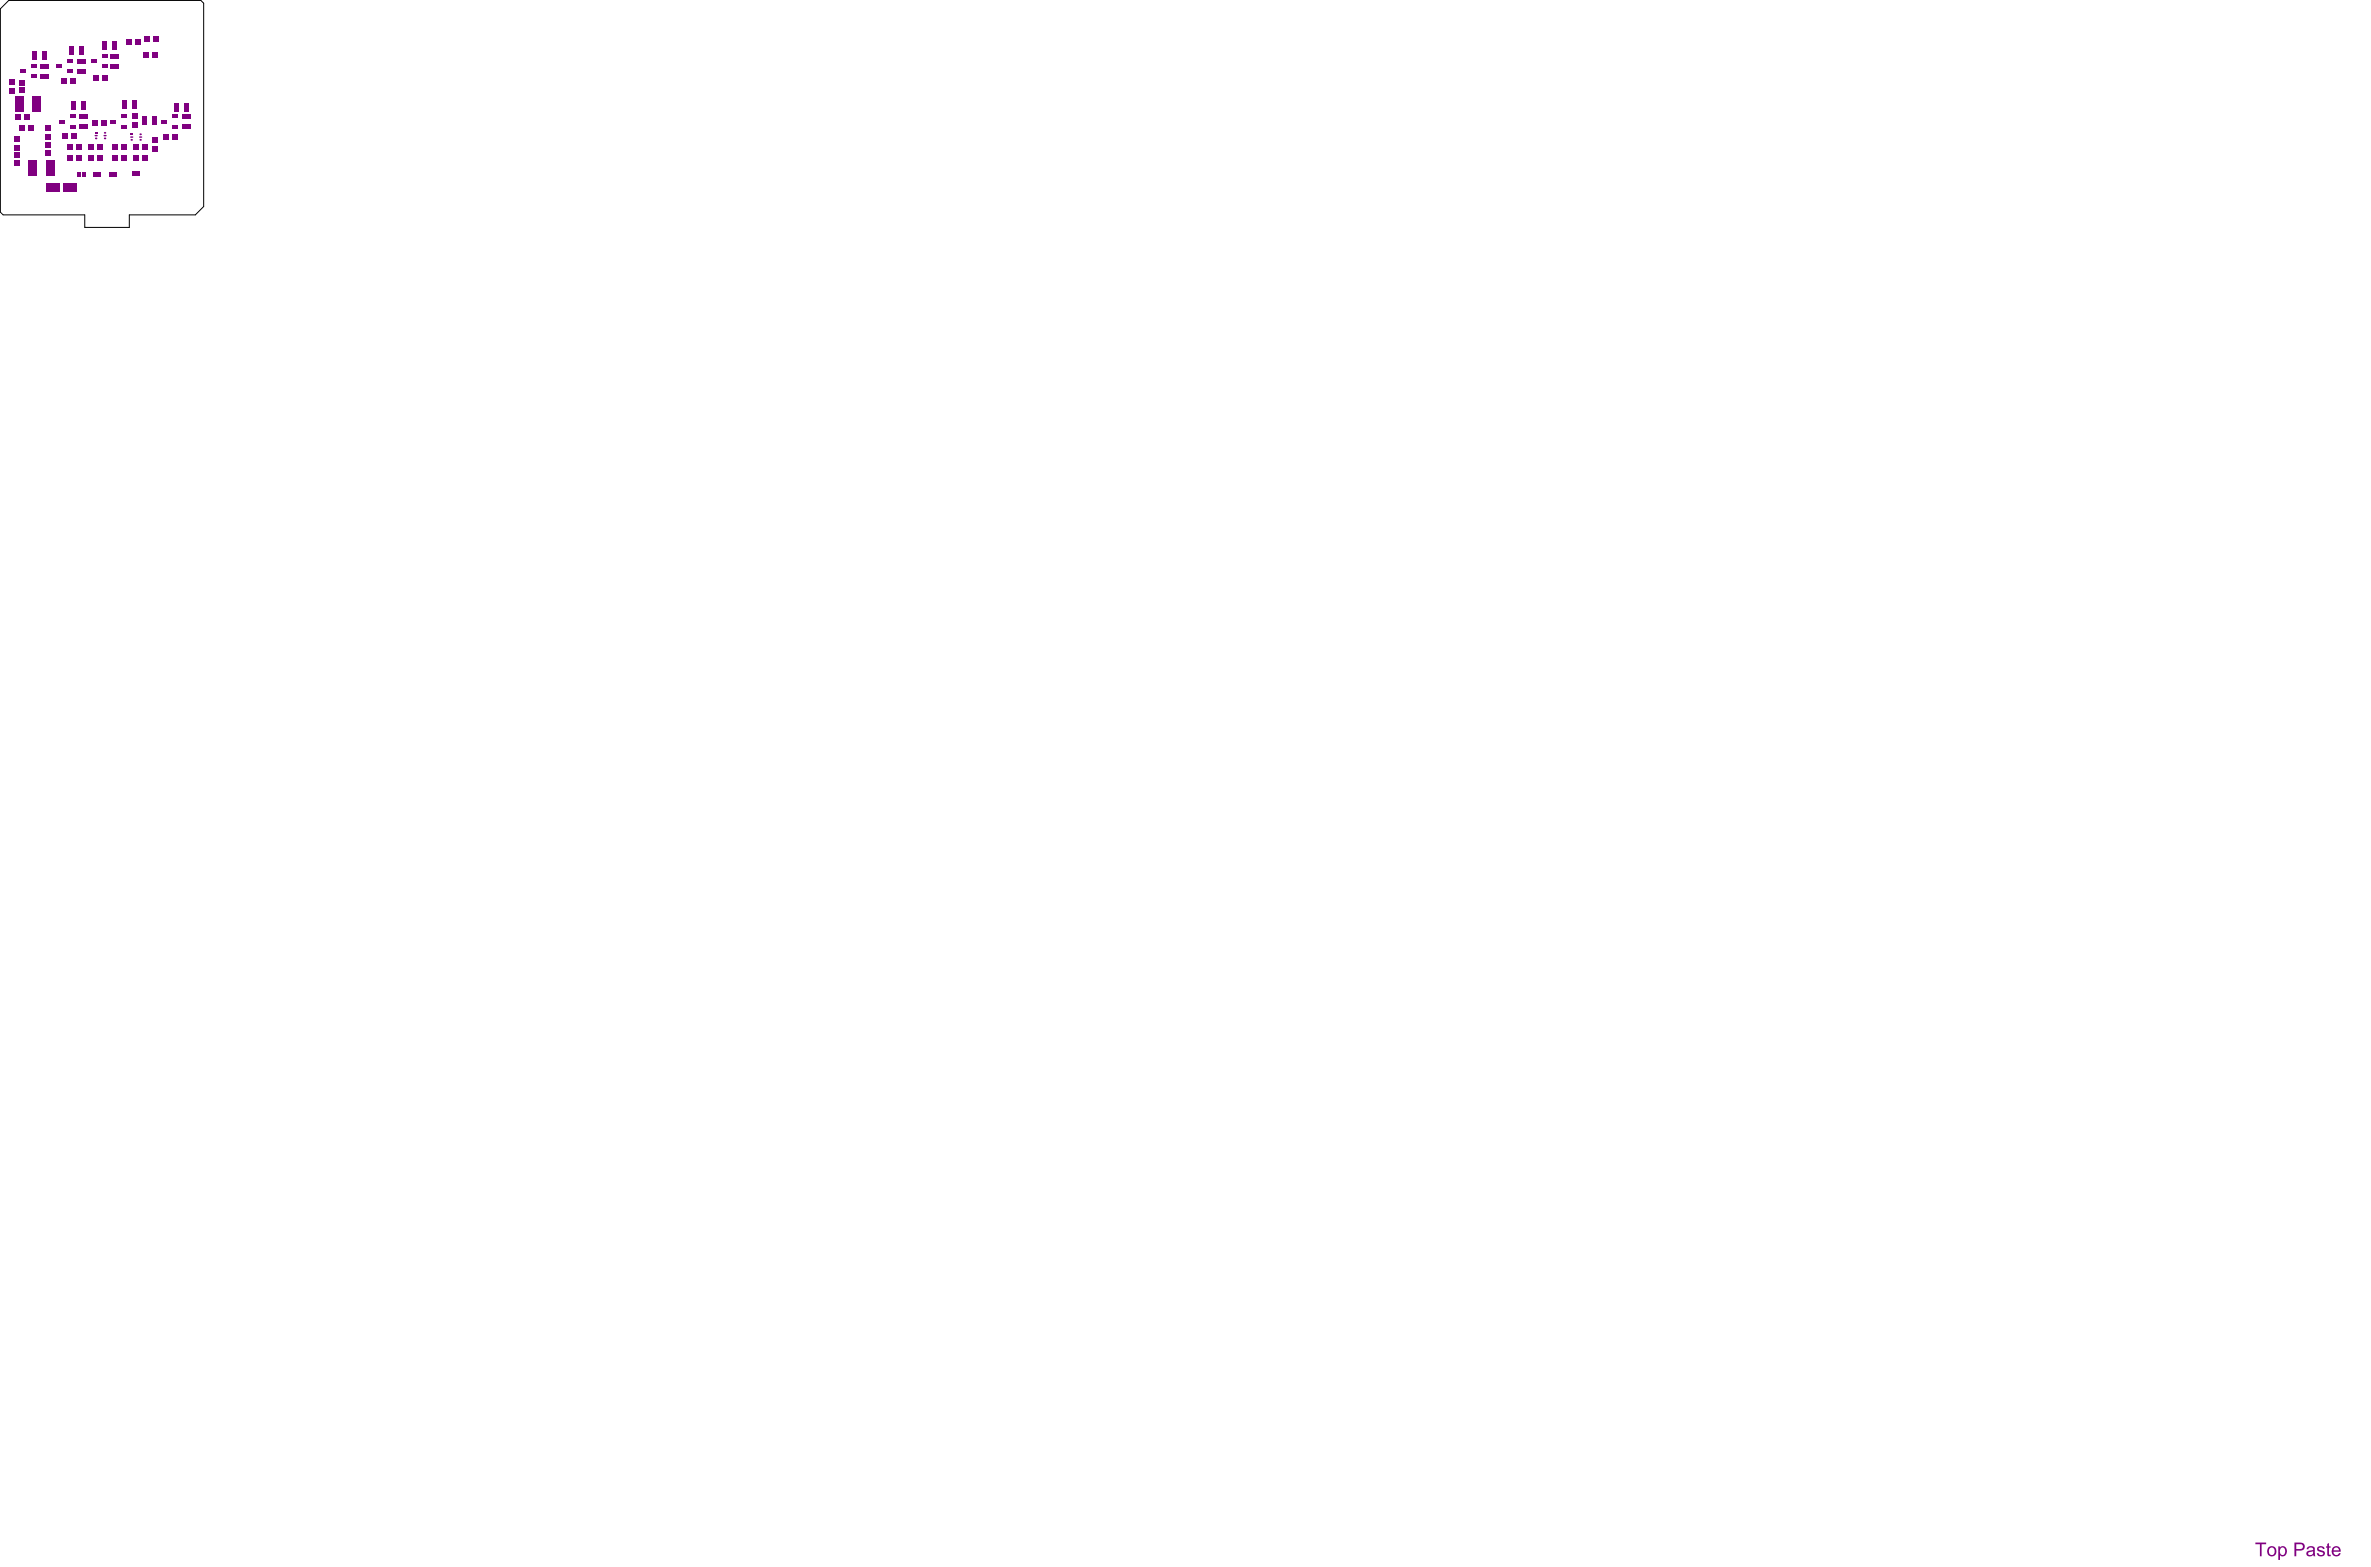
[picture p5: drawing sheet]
<svg xmlns="http://www.w3.org/2000/svg" width="1416mm" height="936mm" viewBox="0 0 1416 936" stroke-linecap="round" stroke-linejoin="round" font-family="sans-serif">
<path d="M0 5l5-5h115l2 2v121l-5 5h-40v8h-26v-8h-49l-2-1z" fill="none" stroke="#000" stroke-width=".6"/>
<g fill="#800080">
<path d="M1347 921h6v1h-2v7h-1v-7h-3z"/>
<path d="M1384 924l3-1 1 2h-1l-1-1h-1v1l3 1 1 1-1 2h-2a2 2 0 0 1-2-2h1v1h2a1 1 0 0 0 0-1 1 1 0 0 0-1 0l-2-1z"/>
<path d="M1390 922l1-1v2h1v1h-1v4h1v1h-2v-5h-1v-1h1z"/>
<path d="M1355 924l2-1 2 1 1 3-2 2h-2l-1-1-1-2zM1356 924l-1 2a1.9 1.9 0 0 0 3 2 1.9 1.9 0 0 0 0-3l-1-1z"/>
<path d="M1361 923h1v1l1-1h1l2 3v2l-1 1h-2h-1v2h-1zM1362 925v1v2h2l1-2-1-1-1-1z"/>
<path d="M1370 921h5l1 2v2l-5 1v3h-1zM1371 922v3h3a1.5 1.5 0 0 0 1-2 1.5 1.5 0 0 0-2-1z"/>
<path d="M1378 924l2-1 2 1 1 5h-1v-1l-3 1a1.9 1.9 0 0 1-1-2 1.9 1.9 0 0 1 2-1l2-1-1-1h-1l-1 1h-1zM1379 927v1h2a1 1 0 0 0 0-2 .9 .9 0 0 0-1 1z"/>
<path d="M1393 924l2-1 2 1 1 2h-4l1 2h1l1-1h1l-1 2h-2l-2-1v-2zM1394 924v2l3-1a1.7 1.7 0 0 0-1-1 1.7 1.7 0 0 0-2 0z"/>
</g>
<g fill="#800080">
<path d="M14 68h4v4h-4z" fill-rule="evenodd"/>
<path d="M27 80h3v3h-3z" fill-rule="evenodd"/>
<path d="M27 75h3v3h-3z" fill-rule="evenodd"/>
<path d="M42 75h3v2h-3z" fill-rule="evenodd"/>
<path d="M42 68h3v2h-3z" fill-rule="evenodd"/>
<path d="M43 61h2v5h-2z" fill-rule="evenodd"/>
<path d="M42 47h3v3h-3z" fill-rule="evenodd"/>
<path d="M40 42h3v2h-3z" fill-rule="evenodd"/>
<path d="M40 35h3v2h-3z" fill-rule="evenodd"/>
<path d="M47 103h1v3h-1z" fill-rule="evenodd"/>
<path d="M49 103h2v3h-2z" fill-rule="evenodd"/>
<path d="M49 61h2v5h-2z" fill-rule="evenodd"/>
<path d="M56 103h1v2h-1z" fill-rule="evenodd"/>
</g>
<path d="M57 83h1" fill="none" stroke="#800080" stroke-width="1.1"/>
<path d="M57 81h1" fill="none" stroke="#800080" stroke-width=".83"/>
<path d="M54 35h3v2h-3z" fill-rule="evenodd" fill="#800080"/>
<path d="M62 81h1" fill="none" stroke="#800080" stroke-width=".83"/>
<path d="M63 83h.1" fill="none" stroke="#800080" stroke-width="1.1"/>
<path d="M68 103h2v3h-2z" fill-rule="evenodd" fill="#800080"/>
<path d="M78 84h1" fill="none" stroke="#800080" stroke-width="1.1"/>
<g fill="#800080">
<path d="M73 60h3v5h-3z" fill-rule="evenodd"/>
<path d="M82 102h2v3h-2z" fill-rule="evenodd"/>
</g>
<path d="M83 82h2" fill="none" stroke="#800080" stroke-width=".83"/>
<path d="M84 84h.1" fill="none" stroke="#800080" stroke-width="1.1"/>
<g fill="#800080">
<path d="M103 80h3v4h-3z" fill-rule="evenodd"/>
<path d="M103 75h3v2h-3z" fill-rule="evenodd"/>
<path d="M103 68h3v2h-3z" fill-rule="evenodd"/>
<path d="M19 57h6v10h-6z" fill-rule="evenodd"/>
<path d="M19 30h3v5h-3z" fill-rule="evenodd"/>
<path d="M27 85h3v3h-3z" fill-rule="evenodd"/>
<path d="M27 90h3v3h-3z" fill-rule="evenodd"/>
<path d="M36 72h3v2h-3z" fill-rule="evenodd"/>
<path d="M34 38h3v2h-3z" fill-rule="evenodd"/>
<path d="M40 86h3v3h-3z" fill-rule="evenodd"/>
<path d="M40 93h3v3h-3z" fill-rule="evenodd"/>
<path d="M53 86h3v3h-3z" fill-rule="evenodd"/>
<path d="M53 93h3v3h-3z" fill-rule="evenodd"/>
<path d="M55 72h3v3h-3z" fill-rule="evenodd"/>
<path d="M57 79h1v1h-1z" fill-rule="evenodd"/>
<path d="M56 45h3v3h-3z" fill-rule="evenodd"/>
<path d="M60 72h4v3h-4z" fill-rule="evenodd"/>
</g>
<path d="M63 79h.1" fill="none" stroke="#800080" stroke-width="1.1"/>
<g fill="#800080">
<path d="M61 32h3v2h-3z" fill-rule="evenodd"/>
<path d="M61 39h3v2h-3z" fill-rule="evenodd"/>
<path d="M61 45h3v3h-3z" fill-rule="evenodd"/>
<path d="M67 93h3v3h-3z" fill-rule="evenodd"/>
<path d="M67 86h3v3h-3z" fill-rule="evenodd"/>
<path d="M78 80h1v1h-1z" fill-rule="evenodd"/>
<path d="M75 23h4v4h-4z" fill-rule="evenodd"/>
</g>
<path d="M84 80h.1" fill="none" stroke="#800080" stroke-width="1.1"/>
<g fill="#800080">
<path d="M81 23h3v4h-3z" fill-rule="evenodd"/>
<path d="M96 72h3v2h-3z" fill-rule="evenodd"/>
<path d="M110 62h3v5h-3z" fill-rule="evenodd"/>
<path d="M41 28h3v5h-3z" fill-rule="evenodd"/>
<path d="M47 28h3v5h-3z" fill-rule="evenodd"/>
<path d="M61 25h3v4h-3z" fill-rule="evenodd"/>
<path d="M67 25h3v4h-3z" fill-rule="evenodd"/>
<path d="M9 96h3v3h-3z" fill-rule="evenodd"/>
<path d="M9 81h3v3h-3z" fill-rule="evenodd"/>
<path d="M12 75h3v3h-3z" fill-rule="evenodd"/>
<path d="M17 75h3v3h-3z" fill-rule="evenodd"/>
<path d="M9 68h3v4h-3z" fill-rule="evenodd"/>
<path d="M5 48h4v3h-4z" fill-rule="evenodd"/>
<path d="M11 48h4v3h-4z" fill-rule="evenodd"/>
<path d="M12 42h4v1h-4z" fill-rule="evenodd"/>
<path d="M37 47h3v3h-3z" fill-rule="evenodd"/>
<path d="M65 103h2v3h-2z" fill-rule="evenodd"/>
<path d="M58 103h2v2h-2z" fill-rule="evenodd"/>
<path d="M73 75h3v2h-3z" fill-rule="evenodd"/>
<path d="M73 68h3v2h-3z" fill-rule="evenodd"/>
<path d="M79 102h2v3h-2z" fill-rule="evenodd"/>
<path d="M91 87h3v4h-3z" fill-rule="evenodd"/>
<path d="M91 82h3v3h-3z" fill-rule="evenodd"/>
<path d="M97 80h4v4h-4z" fill-rule="evenodd"/>
</g>
<path d="M78 82h1" fill="none" stroke="#800080" stroke-width=".83"/>
<g fill="#800080">
<path d="M79 67h4v4h-4z" fill-rule="evenodd"/>
<path d="M79 60h3v5h-3z" fill-rule="evenodd"/>
<path d="M92 22h3v3h-3z" fill-rule="evenodd"/>
<path d="M86 22h4v3h-4z" fill-rule="evenodd"/>
<path d="M109 75h5v2h-5z" fill-rule="evenodd"/>
<path d="M109 69h5v2h-5z" fill-rule="evenodd"/>
<path d="M9 87h3v3h-3z" fill-rule="evenodd"/>
<path d="M9 91h3v3h-3z" fill-rule="evenodd"/>
<path d="M9 57h5v10h-5z" fill-rule="evenodd"/>
<path d="M11 52h4v3h-4z" fill-rule="evenodd"/>
<path d="M27 96h6v9h-6z" fill-rule="evenodd"/>
<path d="M45 86h4v3h-4z" fill-rule="evenodd"/>
<path d="M45 93h4v3h-4z" fill-rule="evenodd"/>
<path d="M24 38h5v3h-5z" fill-rule="evenodd"/>
<path d="M24 44h5v3h-5z" fill-rule="evenodd"/>
<path d="M25 30h3v5h-3z" fill-rule="evenodd"/>
<path d="M58 86h3v3h-3z" fill-rule="evenodd"/>
<path d="M58 93h3v3h-3z" fill-rule="evenodd"/>
<path d="M72 93h3v3h-3z" fill-rule="evenodd"/>
<path d="M72 86h3v3h-3z" fill-rule="evenodd"/>
<path d="M66 72h3v2h-3z" fill-rule="evenodd"/>
<path d="M66 32h5v3h-5z" fill-rule="evenodd"/>
<path d="M66 38h5v3h-5z" fill-rule="evenodd"/>
<path d="M80 93h3v3h-3z" fill-rule="evenodd"/>
<path d="M85 93h3v3h-3z" fill-rule="evenodd"/>
<path d="M80 86h3v4h-3z" fill-rule="evenodd"/>
<path d="M85 86h3v4h-3z" fill-rule="evenodd"/>
<path d="M79 73h4v3h-4z" fill-rule="evenodd"/>
<path d="M91 70h3v5h-3z" fill-rule="evenodd"/>
<path d="M85 70h3v5h-3z" fill-rule="evenodd"/>
<path d="M86 31h3v3h-3z" fill-rule="evenodd"/>
<path d="M91 31h3v3h-3z" fill-rule="evenodd"/>
<path d="M104 62h3v5h-3z" fill-rule="evenodd"/>
<path d="M5 53h4v3h-4z" fill-rule="evenodd"/>
<path d="M37 80h4v3h-4z" fill-rule="evenodd"/>
<path d="M43 80h3v3h-3z" fill-rule="evenodd"/>
<path d="M38 109h8v5h-8z" fill-rule="evenodd"/>
<path d="M28 109h8v5h-8z" fill-rule="evenodd"/>
<path d="M48 75h4v2h-4z" fill-rule="evenodd"/>
<path d="M48 69h4v2h-4z" fill-rule="evenodd"/>
<path d="M46 41h5v3h-5z" fill-rule="evenodd"/>
<path d="M46 35h5v3h-5z" fill-rule="evenodd"/>
<path d="M17 96h5v9h-5z" fill-rule="evenodd"/>
<path d="M19 38h3v2h-3z" fill-rule="evenodd"/>
<path d="M19 45h3v2h-3z" fill-rule="evenodd"/>
</g>
</svg>
